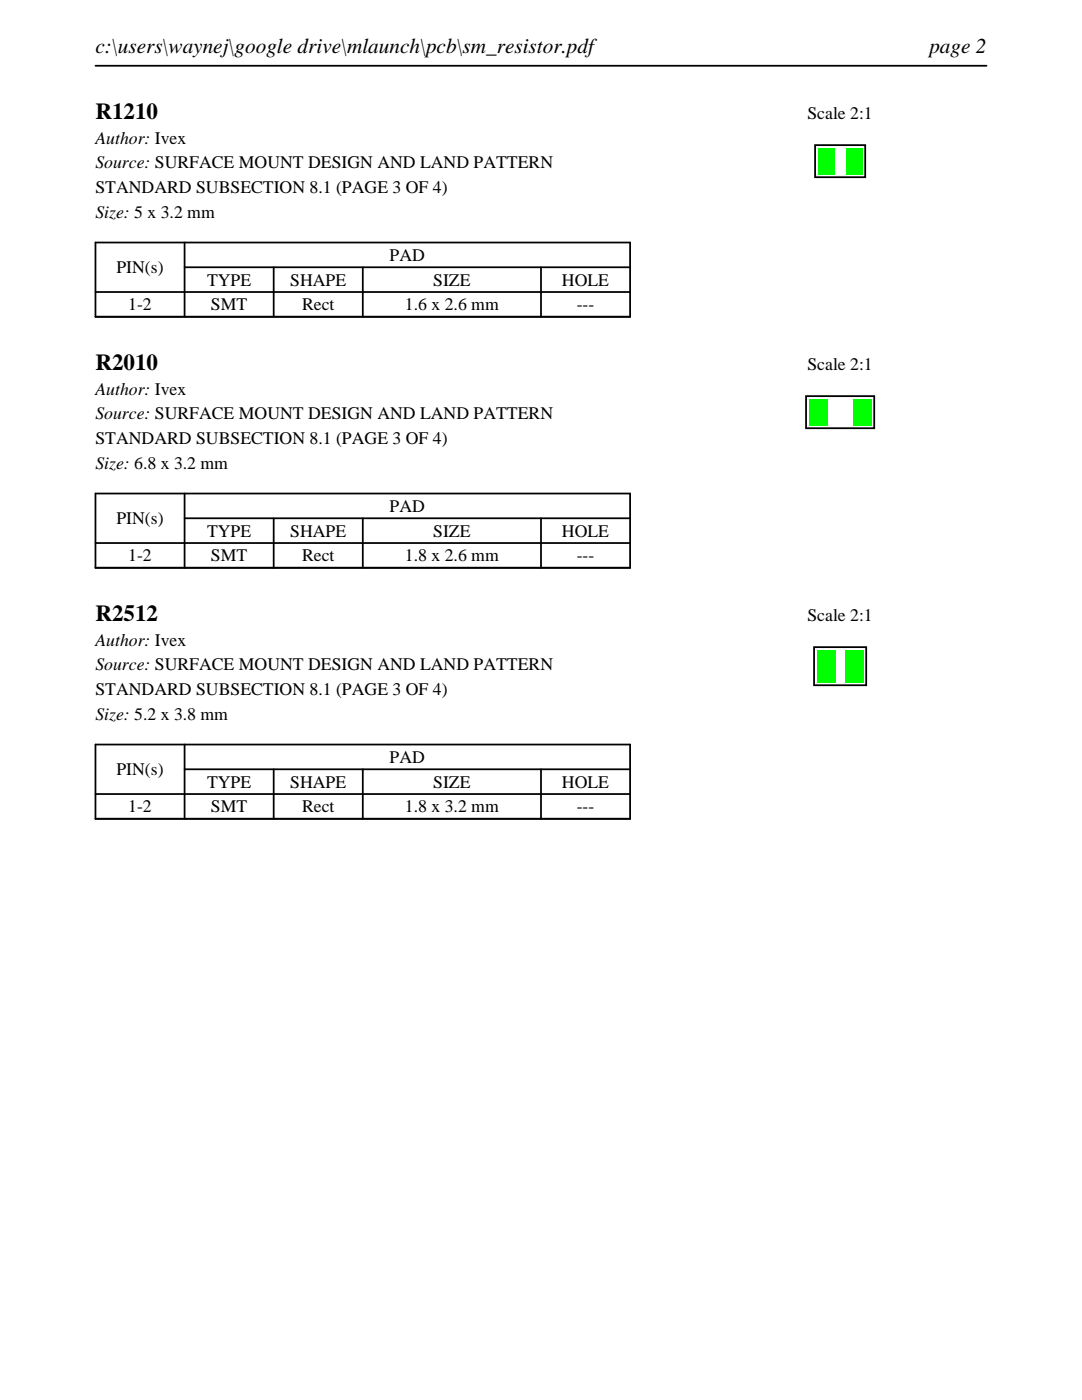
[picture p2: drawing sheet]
<svg xmlns="http://www.w3.org/2000/svg" width="216mm" height="279mm" viewBox="0 0 216 279" stroke-linecap="round" stroke-linejoin="round" font-family="sans-serif">
<defs><g id="words">
<g font-size="4.6">
<text x="19" y="23.7">R1210</text>
<text x="19" y="73.8">R2010</text>
<text x="19" y="123.9">R2512</text>
</g>
<g font-size="4.2">
<text x="19" y="10.6">c:\users\waynej\google drive\mlaunch\pcb\sm_resistor.pdf</text>
<text x="185.4" y="10.6">page 2</text>
</g>
<g font-size="3.5">
<text x="161.1" y="23.7">Scale 2:1</text>
<text x="19" y="28.6">Author: Ivex</text>
<text x="19" y="33.6">Source: SURFACE MOUNT DESIGN AND LAND PATTERN</text>
<text x="19" y="38.5">STANDARD SUBSECTION 8.1 (PAGE 3 OF 4)</text>
<text x="19" y="43.5">Size: 5 x 3.2 mm</text>
<text x="77.8" y="52.1">PAD</text>
<text x="23.2" y="54.5">PIN(s)</text>
<text x="41.3" y="57">TYPE</text>
<text x="57.9" y="57">SHAPE</text>
<text x="86.4" y="57">SIZE</text>
<text x="112.1" y="57">HOLE</text>
<text x="25.6" y="61.9">1-2</text>
<text x="42.1" y="61.9">SMT</text>
<text x="60.3" y="61.9">Rect</text>
<text x="80.8" y="61.9">1.6 x 2.6 mm</text>
<text x="115.1" y="61.9">---</text>
<text x="161.1" y="73.8">Scale 2:1</text>
<text x="19" y="78.7">Author: Ivex</text>
<text x="19" y="83.7">Source: SURFACE MOUNT DESIGN AND LAND PATTERN</text>
<text x="19" y="88.6">STANDARD SUBSECTION 8.1 (PAGE 3 OF 4)</text>
<text x="19" y="93.6">Size: 6.8 x 3.2 mm</text>
<text x="23.2" y="104.6">PIN(s)</text>
<text x="41.3" y="107.1">TYPE</text>
<text x="57.9" y="107.1">SHAPE</text>
<text x="77.8" y="102.2">PAD</text>
<text x="86.4" y="107.1">SIZE</text>
<text x="112.1" y="107.1">HOLE</text>
<text x="25.6" y="112">1-2</text>
<text x="42.1" y="112">SMT</text>
<text x="60.3" y="112">Rect</text>
<text x="80.8" y="112">1.8 x 2.6 mm</text>
<text x="115.1" y="112">---</text>
<text x="161.1" y="123.9">Scale 2:1</text>
<text x="19" y="128.8">Author: Ivex</text>
<text x="19" y="133.8">Source: SURFACE MOUNT DESIGN AND LAND PATTERN</text>
<text x="19" y="138.7">STANDARD SUBSECTION 8.1 (PAGE 3 OF 4)</text>
<text x="19" y="143.7">Size: 5.2 x 3.8 mm</text>
<text x="23.2" y="154.7">PIN(s)</text>
<text x="77.8" y="152.3">PAD</text>
<text x="41.3" y="157.2">TYPE</text>
<text x="57.9" y="157.2">SHAPE</text>
<text x="86.4" y="157.2">SIZE</text>
<text x="112.1" y="157.2">HOLE</text>
<text x="25.6" y="162.1">1-2</text>
<text x="42.1" y="162.1">SMT</text>
<text x="60.3" y="162.1">Rect</text>
<text x="80.8" y="162.1">1.8 x 3.2 mm</text>
<text x="115.1" y="162.1">---</text>
</g>
</g></defs>
<path d="M19 13.1h177.8M19 48.4h106.7v14.8h-106.7zM19 58.3h106.7M36.8 53.3h88.9M36.8 48.4v14.8M54.6 53.3v9.9M72.4 53.3v9.9M107.9 53.3v9.9" fill="none" stroke="#000" stroke-width=".35"/>
<path d="M162.6 29h10v6.4h-10z" fill="none" stroke="#000" stroke-width=".36"/>
<g fill="#0f0">
<path d="M163.2 29.6h3.2v5.2h-3.2z"/>
<path d="M168.8 29.6h3.2v5.2h-3.2z"/>
</g>
<path d="M19 98.5h106.7v14.8h-106.7zM36.8 98.5v14.8M19 108.4h106.7M36.8 103.4h88.9M54.6 103.4v9.9M72.4 103.4v9.9M107.9 103.4v9.9" fill="none" stroke="#000" stroke-width=".35"/>
<path d="M160.8 79.1h13.6v6.4h-13.6z" fill="none" stroke="#000" stroke-width=".36"/>
<g fill="#0f0">
<path d="M161.4 79.7h3.6v5.2h-3.6z"/>
<path d="M170.2 79.7h3.6v5.2h-3.6z"/>
</g>
<path d="M19 148.6h106.7v14.8h-106.7zM19 158.5h106.7M36.8 153.5h88.9M36.8 148.6v14.8M54.6 153.5v9.9M72.4 153.5v9.9M107.9 153.5v9.9" fill="none" stroke="#000" stroke-width=".35"/>
<path d="M162.4 129.2h10.4v7.6h-10.4z" fill="none" stroke="#000" stroke-width=".36"/>
<g fill="#0f0">
<path d="M163 129.8h3.6v6.4h-3.6z"/>
<path d="M168.6 129.8h3.6v6.4h-3.6z"/>
</g>
<use href="#words"/>
</svg>
